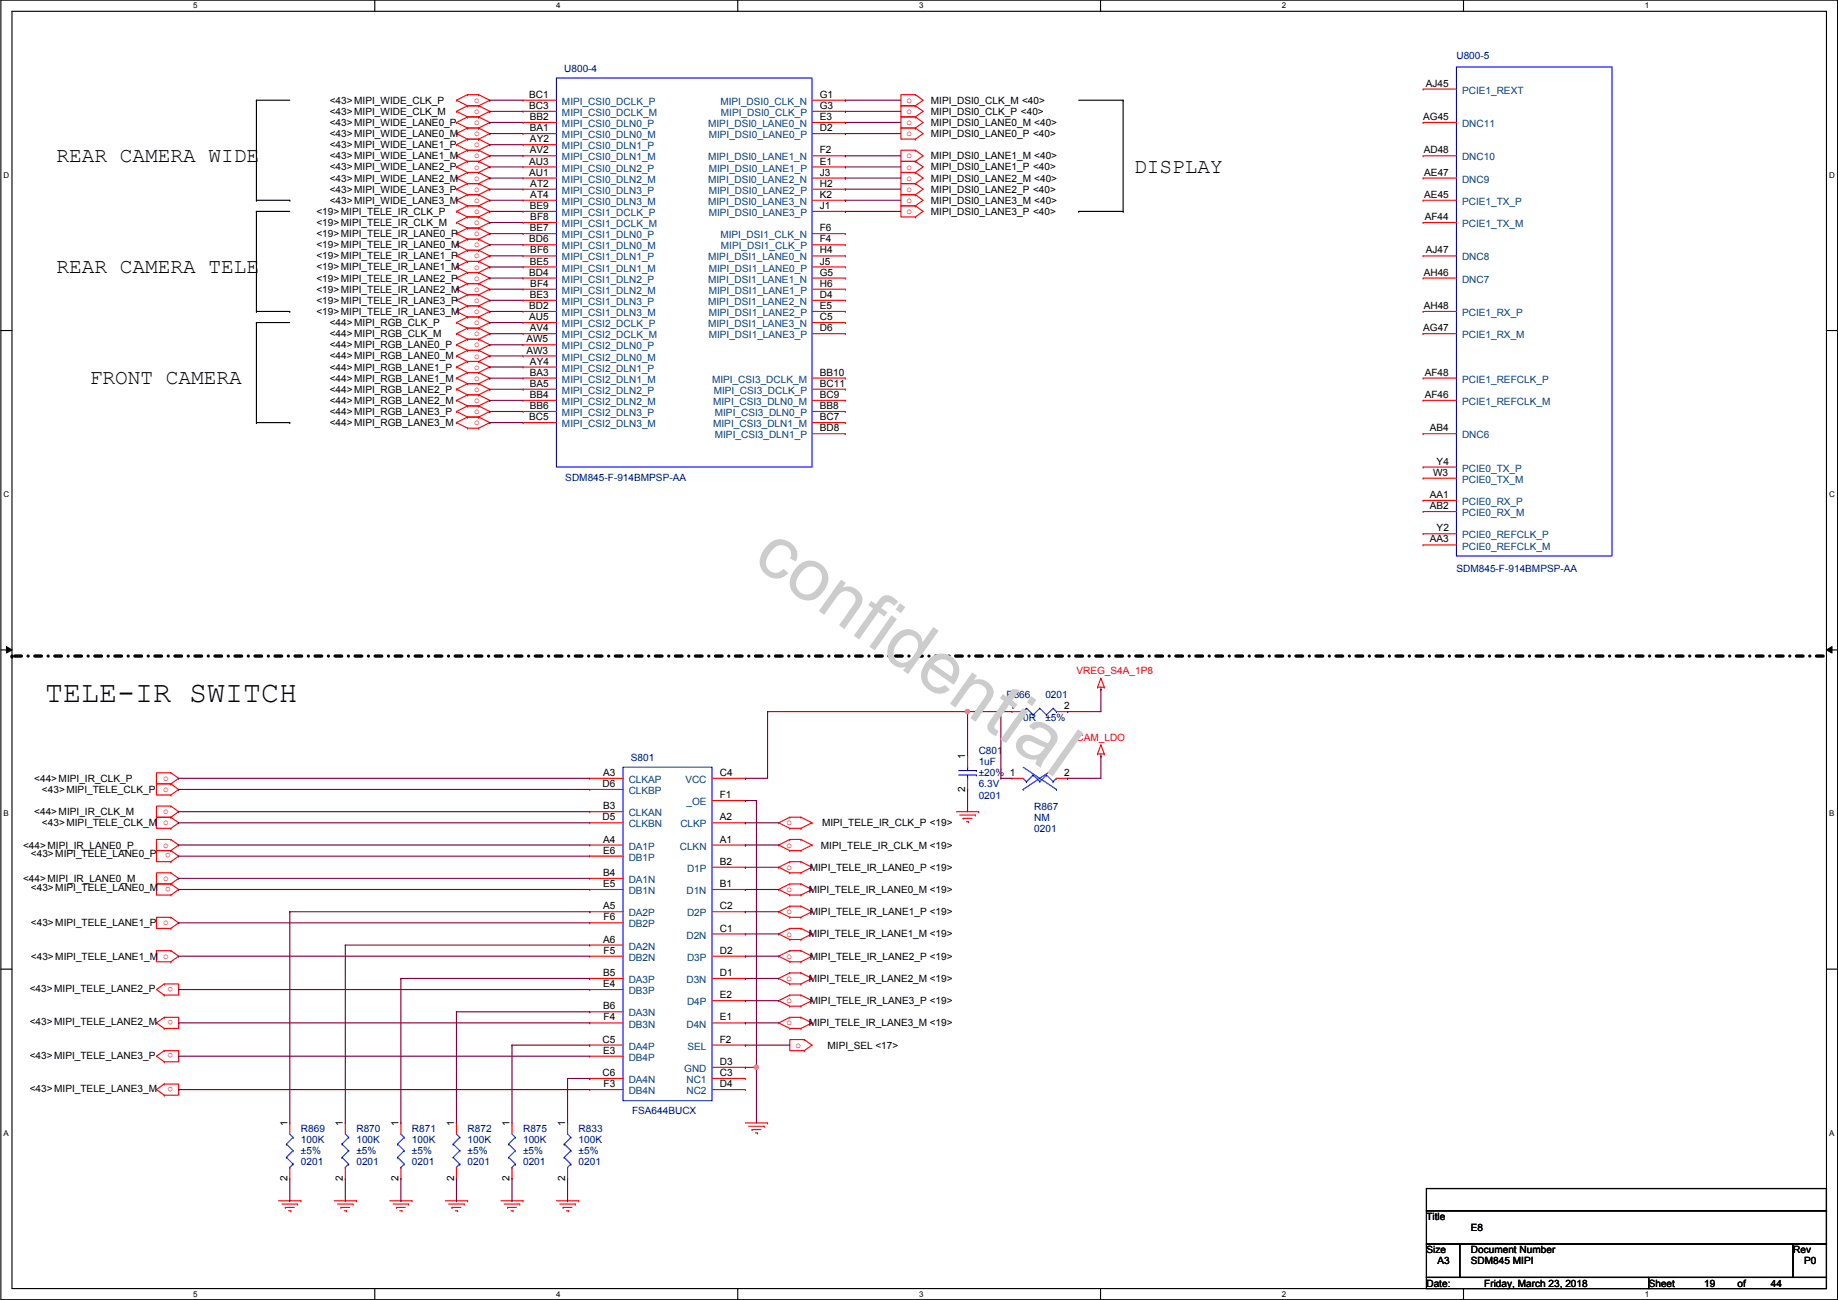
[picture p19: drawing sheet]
<svg xmlns="http://www.w3.org/2000/svg" width="420mm" height="297mm" viewBox="0 0 420 297" stroke-linecap="round" stroke-linejoin="round" font-family="sans-serif">
<defs><g id="words">
<text font-size="16.9" fill="#ccc" x="171.7" y="128.6" transform="rotate(35 171.7 128.6)">confidential</text>
<text font-size="6.9" x="10.4" y="160.5">TELE-IR SWITCH</text>
<g font-size="4.8">
<text x="12.9" y="36.9">REAR CAMERA WIDE</text>
<text x="259.3" y="39.5">DISPLAY</text>
<text x="12.9" y="62.3">REAR CAMERA TELE</text>
<text x="20.5" y="87.7">FRONT CAMERA</text>
</g>
<g font-size="2.3" fill="#000080">
<text x="129" y="16.3">U800-4</text>
<text x="332.9" y="13.5">U800-5</text>
<text x="129.2" y="109.8">SDM845-F-914BMPSP-AA</text>
<text x="332.9" y="130.6">SDM845-F-914BMPSP-AA</text>
<text x="230.1" y="159.6">R866</text>
<text x="239" y="159.6">0201</text>
<text x="233.9" y="164.7">0R</text>
<text x="239" y="164.7">±5%</text>
<text x="144.2" y="173.8">S801</text>
<text x="223.7" y="172.3">C801</text>
<text x="223.7" y="174.8">1uF</text>
<text x="223.7" y="179.9">6.3V</text>
<text x="223.7" y="177.4">±20% 1</text>
<text x="223.7" y="182.5">0201</text>
<text x="236.4" y="185">R867</text>
<text x="236.4" y="187.5">NM</text>
<text x="236.4" y="190.1">0201</text>
<text x="144.5" y="254.6">FSA644BUCX</text>
<text x="68.8" y="258.7">R869</text>
<text x="68.8" y="261.2">100K</text>
<text x="68.8" y="263.7">±5%</text>
<text x="81.5" y="258.7">R870</text>
<text x="81.5" y="261.2">100K</text>
<text x="81.5" y="263.7">±5%</text>
<text x="94.2" y="258.7">R871</text>
<text x="94.2" y="261.2">100K</text>
<text x="94.2" y="263.7">±5%</text>
<text x="106.9" y="258.7">R872</text>
<text x="106.9" y="261.2">100K</text>
<text x="106.9" y="263.7">±5%</text>
<text x="119.6" y="258.7">R875</text>
<text x="119.6" y="261.2">100K</text>
<text x="119.6" y="263.7">±5%</text>
<text x="132.3" y="258.7">R833</text>
<text x="132.3" y="261.2">100K</text>
<text x="132.3" y="263.7">±5%</text>
<text x="68.8" y="266.3">0201</text>
<text x="81.5" y="266.3">0201</text>
<text x="94.2" y="266.3">0201</text>
<text x="106.9" y="266.3">0201</text>
<text x="119.6" y="266.3">0201</text>
<text x="132.3" y="266.3">0201</text>
</g>
<g font-size="2.3">
<text x="75.4" y="23.7">&lt;43&gt;MIPI_WIDE_CLK_P</text>
<text x="121" y="22.4">BC1</text>
<text x="187.4" y="22.4">G1</text>
<text x="212.8" y="23.7">MIPI_DSI0_CLK_M &lt;40&gt;</text>
<text x="326" y="19.8">AJ45</text>
<text x="75.4" y="26.2">&lt;43&gt;MIPI_WIDE_CLK_M</text>
<text x="75.4" y="28.8">&lt;43&gt;MIPI_WIDE_LANE0_P</text>
<text x="121" y="24.9">BC3</text>
<text x="121.1" y="27.4">BB2</text>
<text x="121.1" y="30">BA1</text>
<text x="187.4" y="24.9">G3</text>
<text x="187.4" y="27.4">E3</text>
<text x="187.4" y="30">D2</text>
<text x="212.8" y="26.2">MIPI_DSI0_CLK_P &lt;40&gt;</text>
<text x="212.8" y="28.8">MIPI_DSI0_LANE0_M &lt;40&gt;</text>
<text x="325.3" y="27.4">AG45</text>
<text x="75.4" y="31.3">&lt;43&gt;MIPI_WIDE_LANE0_M</text>
<text x="75.4" y="33.9">&lt;43&gt;MIPI_WIDE_LANE1_P</text>
<text x="121.1" y="35.1">AV2</text>
<text x="121.1" y="32.5">AY2</text>
<text x="187.4" y="35.1">F2</text>
<text x="212.8" y="31.3">MIPI_DSI0_LANE0_P &lt;40&gt;</text>
<text x="325.4" y="35.1">AD48</text>
<text x="75.4" y="36.4">&lt;43&gt;MIPI_WIDE_LANE1_M</text>
<text x="75.4" y="38.9">&lt;43&gt;MIPI_WIDE_LANE2_P</text>
<text x="75.4" y="41.5">&lt;43&gt;MIPI_WIDE_LANE2_M</text>
<text x="121" y="37.6">AU3</text>
<text x="121" y="40.1">AU1</text>
<text x="187.4" y="37.6">E1</text>
<text x="187.4" y="40.1">J3</text>
<text x="212.8" y="36.4">MIPI_DSI0_LANE1_M &lt;40&gt;</text>
<text x="212.8" y="38.9">MIPI_DSI0_LANE1_P &lt;40&gt;</text>
<text x="212.8" y="41.5">MIPI_DSI0_LANE2_M &lt;40&gt;</text>
<text x="325.6" y="40.1">AE47</text>
<text x="75.4" y="44">&lt;43&gt;MIPI_WIDE_LANE3_P</text>
<text x="75.4" y="46.6">&lt;43&gt;MIPI_WIDE_LANE3_M</text>
<text x="121.1" y="47.8">BE9</text>
<text x="121.2" y="42.7">AT2</text>
<text x="121.2" y="45.2">AT4</text>
<text x="187.4" y="42.7">H2</text>
<text x="187.4" y="45.2">K2</text>
<text x="187.4" y="47.8">J1</text>
<text x="212.8" y="44">MIPI_DSI0_LANE2_P &lt;40&gt;</text>
<text x="212.8" y="46.6">MIPI_DSI0_LANE3_M &lt;40&gt;</text>
<text x="325.6" y="45.2">AE45</text>
<text x="72.3" y="49.1">&lt;19&gt;MIPI_TELE_IR_CLK_P</text>
<text x="72.3" y="51.6">&lt;19&gt;MIPI_TELE_IR_CLK_M</text>
<text x="121.1" y="52.8">BE7</text>
<text x="121.2" y="50.3">BF8</text>
<text x="187.4" y="52.8">F6</text>
<text x="212.8" y="49.1">MIPI_DSI0_LANE3_P &lt;40&gt;</text>
<text x="325.7" y="50.3">AF44</text>
<text x="72.3" y="54.2">&lt;19&gt;MIPI_TELE_IR_LANE0_P</text>
<text x="72.3" y="56.7">&lt;19&gt;MIPI_TELE_IR_LANE0_M</text>
<text x="72.3" y="59.3">&lt;19&gt;MIPI_TELE_IR_LANE1_P</text>
<text x="121" y="55.4">BD6</text>
<text x="121.2" y="57.9">BF6</text>
<text x="187.4" y="55.4">F4</text>
<text x="187.4" y="57.9">H4</text>
<text x="326" y="57.9">AJ47</text>
<text x="72.3" y="61.8">&lt;19&gt;MIPI_TELE_IR_LANE1_M</text>
<text x="72.3" y="64.3">&lt;19&gt;MIPI_TELE_IR_LANE2_P</text>
<text x="121" y="63">BD4</text>
<text x="121.1" y="60.5">BE5</text>
<text x="121.2" y="65.5">BF4</text>
<text x="187.4" y="60.5">J5</text>
<text x="187.4" y="63">G5</text>
<text x="187.4" y="65.5">H6</text>
<text x="325.4" y="63">AH46</text>
<text x="72.3" y="66.9">&lt;19&gt;MIPI_TELE_IR_LANE2_M</text>
<text x="72.3" y="69.4">&lt;19&gt;MIPI_TELE_IR_LANE3_P</text>
<text x="72.3" y="72">&lt;19&gt;MIPI_TELE_IR_LANE3_M</text>
<text x="121" y="70.6">BD2</text>
<text x="121.1" y="68.1">BE3</text>
<text x="187.4" y="68.1">D4</text>
<text x="187.4" y="70.6">E5</text>
<text x="325.4" y="70.6">AH48</text>
<text x="75.4" y="74.5">&lt;44&gt;MIPI_RGB_CLK_P</text>
<text x="75.4" y="77">&lt;44&gt;MIPI_RGB_CLK_M</text>
<text x="121" y="73.2">AU5</text>
<text x="121.1" y="75.7">AV4</text>
<text x="187.4" y="73.2">C5</text>
<text x="187.4" y="75.7">D6</text>
<text x="325.3" y="75.7">AG47</text>
<text x="75.4" y="79.6">&lt;44&gt;MIPI_RGB_LANE0_P</text>
<text x="75.4" y="82.1">&lt;44&gt;MIPI_RGB_LANE0_M</text>
<text x="120.3" y="78.2">AW5</text>
<text x="120.3" y="80.8">AW3</text>
<text x="121.1" y="83.3">AY4</text>
<text x="75.4" y="84.7">&lt;44&gt;MIPI_RGB_LANE1_P</text>
<text x="75.4" y="87.2">&lt;44&gt;MIPI_RGB_LANE1_M</text>
<text x="75.4" y="89.7">&lt;44&gt;MIPI_RGB_LANE2_P</text>
<text x="121.1" y="85.9">BA3</text>
<text x="121.1" y="88.4">BA5</text>
<text x="187.4" y="85.9">BB10</text>
<text x="187.4" y="88.4">BC11</text>
<text x="325.7" y="85.9">AF48</text>
<text x="75.4" y="92.3">&lt;44&gt;MIPI_RGB_LANE2_M</text>
<text x="75.4" y="94.8">&lt;44&gt;MIPI_RGB_LANE3_P</text>
<text x="121.1" y="90.9">BB4</text>
<text x="121.1" y="93.5">BB6</text>
<text x="187.4" y="90.9">BC9</text>
<text x="187.4" y="93.5">BB8</text>
<text x="325.7" y="90.9">AF46</text>
<text x="75.4" y="97.4">&lt;44&gt;MIPI_RGB_LANE3_M</text>
<text x="121" y="96">BC5</text>
<text x="187.4" y="96">BC7</text>
<text x="187.4" y="98.6">BD8</text>
<text x="326.8" y="98.6">AB4</text>
<text x="328.4" y="106.2">Y4</text>
<text x="326.8" y="113.8">AA1</text>
<text x="327.6" y="108.7">W3</text>
<text x="326.8" y="116.3">AB2</text>
<text x="326.8" y="124">AA3</text>
<text x="328.4" y="121.4">Y2</text>
<text x="230.8" y="162.1">1</text>
<text x="243.3" y="162.1">2</text>
<text x="220.6" y="173.5" transform="rotate(-90 220.6 173.5)">1</text>
<text x="7.8" y="178.6">&lt;44&gt;MIPI_IR_CLK_P</text>
<text x="137.7" y="179.8">D6</text>
<text x="137.9" y="177.3">A3</text>
<text x="164.5" y="177.3">C4</text>
<text x="243.3" y="177.3">2</text>
<text x="9.6" y="181.2">&lt;43&gt;MIPI_TELE_CLK_P</text>
<text x="137.9" y="184.9">B3</text>
<text x="164.5" y="182.4">F1</text>
<text x="220.6" y="180.9" transform="rotate(-90 220.6 180.9)">2</text>
<text x="7.8" y="186.3">&lt;44&gt;MIPI_IR_CLK_M</text>
<text x="9.6" y="188.8">&lt;43&gt;MIPI_TELE_CLK_M</text>
<text x="137.7" y="187.5">D5</text>
<text x="164.5" y="187.5">A2</text>
<text x="187.9" y="188.8">MIPI_TELE_IR_CLK_P &lt;19&gt;</text>
<text x="5.3" y="193.9">&lt;44&gt;MIPI_IR_LANE0_P</text>
<text x="7.1" y="195.9">&lt;43&gt;MIPI_TELE_LANE0_P</text>
<text x="137.9" y="192.5">A4</text>
<text x="137.9" y="195.1">E6</text>
<text x="164.5" y="192.5">A1</text>
<text x="164.5" y="197.6">B2</text>
<text x="187.7" y="193.9">MIPI_TELE_IR_CLK_M &lt;19&gt;</text>
<text x="5.3" y="201.5">&lt;44&gt;MIPI_IR_LANE0_M</text>
<text x="7.1" y="203.5">&lt;43&gt;MIPI_TELE_LANE0_M</text>
<text x="137.9" y="200.2">B4</text>
<text x="137.9" y="202.7">E5</text>
<text x="164.5" y="202.7">B1</text>
<text x="185.1" y="199">MIPI_TELE_IR_LANE0_P &lt;19&gt;</text>
<text x="137.9" y="207.8">A5</text>
<text x="164.5" y="207.8">C2</text>
<text x="184.9" y="204">MIPI_TELE_IR_LANE0_M &lt;19&gt;</text>
<text x="185.1" y="209.1">MIPI_TELE_IR_LANE1_P &lt;19&gt;</text>
<text x="7.1" y="211.7">&lt;43&gt;MIPI_TELE_LANE1_P</text>
<text x="137.9" y="215.4">A6</text>
<text x="138" y="210.3">F6</text>
<text x="164.5" y="212.9">C1</text>
<text x="184.9" y="214.2">MIPI_TELE_IR_LANE1_M &lt;19&gt;</text>
<text x="7.1" y="219.3">&lt;43&gt;MIPI_TELE_LANE1_M</text>
<text x="138" y="217.9">F5</text>
<text x="164.5" y="217.9">D2</text>
<text x="185.1" y="219.3">MIPI_TELE_IR_LANE2_P &lt;19&gt;</text>
<text x="6.8" y="226.7">&lt;43&gt;MIPI_TELE_LANE2_P</text>
<text x="137.9" y="223">B5</text>
<text x="137.9" y="225.6">E4</text>
<text x="164.5" y="223">D1</text>
<text x="184.9" y="224.4">MIPI_TELE_IR_LANE2_M &lt;19&gt;</text>
<text x="137.9" y="230.6">B6</text>
<text x="138" y="233.2">F4</text>
<text x="164.5" y="228.1">E2</text>
<text x="164.5" y="233.2">E1</text>
<text x="185.1" y="229.4">MIPI_TELE_IR_LANE3_P &lt;19&gt;</text>
<text x="6.8" y="234.3">&lt;43&gt;MIPI_TELE_LANE2_M</text>
<text x="137.7" y="238.3">C5</text>
<text x="164.5" y="238.3">F2</text>
<text x="184.9" y="234.5">MIPI_TELE_IR_LANE3_M &lt;19&gt;</text>
<text x="189.2" y="239.6">MIPI_SEL &lt;17&gt;</text>
<text x="6.8" y="241.9">&lt;43&gt;MIPI_TELE_LANE3_P</text>
<text x="137.7" y="245.9">C6</text>
<text x="137.9" y="240.8">E3</text>
<text x="164.5" y="245.9">C3</text>
<text x="164.5" y="243.3">D3</text>
<text x="6.8" y="249.5">&lt;43&gt;MIPI_TELE_LANE3_M</text>
<text x="138" y="248.4">F3</text>
<text x="164.5" y="248.4">D4</text>
<text x="65.7" y="257.3" transform="rotate(-90 65.7 257.3)">1</text>
<text x="78.4" y="257.3" transform="rotate(-90 78.4 257.3)">1</text>
<text x="91.1" y="257.3" transform="rotate(-90 91.1 257.3)">1</text>
<text x="103.8" y="257.3" transform="rotate(-90 103.8 257.3)">1</text>
<text x="116.5" y="257.3" transform="rotate(-90 116.5 257.3)">1</text>
<text x="129.2" y="257.3" transform="rotate(-90 129.2 257.3)">1</text>
<text x="65.7" y="269.8" transform="rotate(-90 65.7 269.8)">2</text>
<text x="78.4" y="269.8" transform="rotate(-90 78.4 269.8)">2</text>
<text x="91.1" y="269.8" transform="rotate(-90 91.1 269.8)">2</text>
<text x="103.8" y="269.8" transform="rotate(-90 103.8 269.8)">2</text>
<text x="116.5" y="269.8" transform="rotate(-90 116.5 269.8)">2</text>
<text x="129.2" y="269.8" transform="rotate(-90 129.2 269.8)">2</text>
<text x="326.1" y="278.7">Title</text>
<text x="336.2" y="281.3">E8</text>
<text x="326.1" y="286.3">Size</text>
<text x="336.2" y="286.3">Document Number</text>
<text x="409.9" y="286.3">Rev</text>
<text x="326.1" y="294">Date:</text>
<text x="328.6" y="288.9">A3</text>
<text x="336.2" y="288.9">SDM845 MIPI</text>
<text x="339.3" y="294">Friday, March 23, 2018</text>
<text x="376.9" y="294">Sheet</text>
<text x="389.6" y="294">19</text>
<text x="397.2" y="294">of</text>
<text x="404.8" y="294">44</text>
<text x="412.4" y="288.9">P0</text>
</g>
<g font-size="2.3" fill="#f00">
<text x="108.4" y="23.5">o</text>
<text x="207.2" y="23.5">o</text>
<text x="108.4" y="26">o</text>
<text x="108.4" y="28.6">o</text>
<text x="207.2" y="26">o</text>
<text x="207.2" y="28.6">o</text>
<text x="108.4" y="31.1">o</text>
<text x="108.4" y="33.7">o</text>
<text x="207.2" y="31.1">o</text>
<text x="108.4" y="36.2">o</text>
<text x="108.4" y="38.7">o</text>
<text x="108.4" y="41.3">o</text>
<text x="207.2" y="36.2">o</text>
<text x="207.2" y="38.7">o</text>
<text x="207.2" y="41.3">o</text>
<text x="108.4" y="43.8">o</text>
<text x="108.4" y="46.4">o</text>
<text x="207.2" y="43.8">o</text>
<text x="207.2" y="46.4">o</text>
<text x="108.4" y="48.9">o</text>
<text x="108.4" y="51.4">o</text>
<text x="108.4" y="54">o</text>
<text x="207.2" y="48.9">o</text>
<text x="108.4" y="56.5">o</text>
<text x="108.4" y="59.1">o</text>
<text x="108.4" y="61.6">o</text>
<text x="108.4" y="64.1">o</text>
<text x="108.4" y="66.7">o</text>
<text x="108.4" y="69.2">o</text>
<text x="108.4" y="71.8">o</text>
<text x="108.4" y="74.3">o</text>
<text x="108.4" y="76.8">o</text>
<text x="108.4" y="79.4">o</text>
<text x="108.4" y="81.9">o</text>
<text x="108.4" y="84.5">o</text>
<text x="108.4" y="87">o</text>
<text x="108.4" y="89.5">o</text>
<text x="108.4" y="92.1">o</text>
<text x="108.4" y="94.6">o</text>
<text x="108.4" y="97.2">o</text>
<text x="246.1" y="154">VREG_S4A_1P8</text>
<text x="246.1" y="169.2">CAM_LDO</text>
<text x="37.3" y="178.4">o</text>
<text x="37.3" y="181">o</text>
<text x="37.3" y="186.1">o</text>
<text x="37.3" y="188.6">o</text>
<text x="179.8" y="188.6">o</text>
<text x="37.3" y="193.7">o</text>
<text x="39.1" y="195" transform="rotate(180 39.1 195)">o</text>
<text x="179.8" y="193.7">o</text>
<text x="37.3" y="201.3">o</text>
<text x="39.1" y="202.6" transform="rotate(180 39.1 202.6)">o</text>
<text x="179.8" y="198.8">o</text>
<text x="179.8" y="203.8">o</text>
<text x="179.8" y="208.9">o</text>
<text x="37.3" y="211.5">o</text>
<text x="179.8" y="214">o</text>
<text x="37.3" y="219.1">o</text>
<text x="179.8" y="219.1">o</text>
<text x="39.6" y="225.5" transform="rotate(180 39.6 225.5)">o</text>
<text x="179.8" y="224.2">o</text>
<text x="39.6" y="233.1" transform="rotate(180 39.6 233.1)">o</text>
<text x="179.8" y="229.2">o</text>
<text x="179.8" y="234.3">o</text>
<text x="181.8" y="239.4">o</text>
<text x="39.6" y="240.7" transform="rotate(180 39.6 240.7)">o</text>
<text x="39.6" y="248.3" transform="rotate(180 39.6 248.3)">o</text>
</g>
<g font-size="2.3" fill="#004080">
<text x="128.5" y="24">MIPI_CSI0_DCLK_P</text>
<text x="164.7" y="24">MIPI_DSI0_CLK_N</text>
<text x="334.2" y="21.4">PCIE1_REXT</text>
<text x="128.5" y="26.5">MIPI_CSI0_DCLK_M</text>
<text x="128.5" y="29">MIPI_CSI0_DLN0_P</text>
<text x="161.9" y="29">MIPI_DSI0_LANE0_N</text>
<text x="164.8" y="26.5">MIPI_DSI0_CLK_P</text>
<text x="334.2" y="29">DNC11</text>
<text x="128.5" y="31.6">MIPI_CSI0_DLN0_M</text>
<text x="128.5" y="34.1">MIPI_CSI0_DLN1_P</text>
<text x="162" y="31.6">MIPI_DSI0_LANE0_P</text>
<text x="128.5" y="36.7">MIPI_CSI0_DLN1_M</text>
<text x="128.5" y="39.2">MIPI_CSI0_DLN2_P</text>
<text x="128.5" y="41.7">MIPI_CSI0_DLN2_M</text>
<text x="161.9" y="36.7">MIPI_DSI0_LANE1_N</text>
<text x="161.9" y="41.7">MIPI_DSI0_LANE2_N</text>
<text x="162" y="39.2">MIPI_DSI0_LANE1_P</text>
<text x="334.2" y="41.7">DNC9</text>
<text x="334.2" y="36.7">DNC10</text>
<text x="128.5" y="44.3">MIPI_CSI0_DLN3_P</text>
<text x="128.5" y="46.8">MIPI_CSI0_DLN3_M</text>
<text x="161.9" y="46.8">MIPI_DSI0_LANE3_N</text>
<text x="162" y="44.3">MIPI_DSI0_LANE2_P</text>
<text x="334.2" y="46.8">PCIE1_TX_P</text>
<text x="128.5" y="49.4">MIPI_CSI1_DCLK_P</text>
<text x="128.5" y="51.9">MIPI_CSI1_DCLK_M</text>
<text x="162" y="49.4">MIPI_DSI0_LANE3_P</text>
<text x="334.2" y="51.9">PCIE1_TX_M</text>
<text x="128.5" y="54.4">MIPI_CSI1_DLN0_P</text>
<text x="128.5" y="57">MIPI_CSI1_DLN0_M</text>
<text x="128.5" y="59.5">MIPI_CSI1_DLN1_P</text>
<text x="161.9" y="59.5">MIPI_DSI1_LANE0_N</text>
<text x="164.7" y="54.4">MIPI_DSI1_CLK_N</text>
<text x="164.8" y="57">MIPI_DSI1_CLK_P</text>
<text x="334.2" y="59.5">DNC8</text>
<text x="128.5" y="62.1">MIPI_CSI1_DLN1_M</text>
<text x="128.5" y="64.6">MIPI_CSI1_DLN2_P</text>
<text x="161.9" y="64.6">MIPI_DSI1_LANE1_N</text>
<text x="162" y="62.1">MIPI_DSI1_LANE0_P</text>
<text x="334.2" y="64.6">DNC7</text>
<text x="128.5" y="67.1">MIPI_CSI1_DLN2_M</text>
<text x="128.5" y="69.7">MIPI_CSI1_DLN3_P</text>
<text x="161.9" y="69.7">MIPI_DSI1_LANE2_N</text>
<text x="162" y="67.1">MIPI_DSI1_LANE1_P</text>
<text x="128.5" y="72.2">MIPI_CSI1_DLN3_M</text>
<text x="128.5" y="74.8">MIPI_CSI2_DCLK_P</text>
<text x="128.5" y="77.3">MIPI_CSI2_DCLK_M</text>
<text x="161.9" y="74.8">MIPI_DSI1_LANE3_N</text>
<text x="162" y="72.2">MIPI_DSI1_LANE2_P</text>
<text x="162" y="77.3">MIPI_DSI1_LANE3_P</text>
<text x="334.2" y="77.3">PCIE1_RX_M</text>
<text x="334.2" y="72.2">PCIE1_RX_P</text>
<text x="128.5" y="79.8">MIPI_CSI2_DLN0_P</text>
<text x="128.5" y="82.4">MIPI_CSI2_DLN0_M</text>
<text x="128.5" y="84.9">MIPI_CSI2_DLN1_P</text>
<text x="128.5" y="87.5">MIPI_CSI2_DLN1_M</text>
<text x="162.8" y="87.5">MIPI_CSI3_DCLK_M</text>
<text x="334.2" y="87.5">PCIE1_REFCLK_P</text>
<text x="128.5" y="90">MIPI_CSI2_DLN2_P</text>
<text x="128.5" y="92.5">MIPI_CSI2_DLN2_M</text>
<text x="128.5" y="95.1">MIPI_CSI2_DLN3_P</text>
<text x="163" y="92.5">MIPI_CSI3_DLN0_M</text>
<text x="163.1" y="90">MIPI_CSI3_DCLK_P</text>
<text x="163.4" y="95.1">MIPI_CSI3_DLN0_P</text>
<text x="334.2" y="92.5">PCIE1_REFCLK_M</text>
<text x="128.5" y="97.6">MIPI_CSI2_DLN3_M</text>
<text x="163" y="97.6">MIPI_CSI3_DLN1_M</text>
<text x="163.4" y="100.2">MIPI_CSI3_DLN1_P</text>
<text x="334.2" y="100.2">DNC6</text>
<text x="334.2" y="107.8">PCIE0_TX_P</text>
<text x="334.2" y="110.3">PCIE0_TX_M</text>
<text x="334.2" y="117.9">PCIE0_RX_M</text>
<text x="334.2" y="115.4">PCIE0_RX_P</text>
<text x="334.2" y="125.6">PCIE0_REFCLK_M</text>
<text x="334.2" y="123">PCIE0_REFCLK_P</text>
<text x="143.7" y="178.9">CLKAP</text>
<text x="156.7" y="178.9">VCC</text>
<text x="143.7" y="181.4">CLKBP</text>
<text x="156.9" y="184">_OE</text>
<text x="143.7" y="186.5">CLKAN</text>
<text x="143.7" y="189.1">CLKBN</text>
<text x="155.5" y="189.1">CLKP</text>
<text x="143.7" y="194.1">DA1P</text>
<text x="143.7" y="196.7">DB1P</text>
<text x="155.4" y="194.1">CLKN</text>
<text x="143.7" y="201.8">DA1N</text>
<text x="157" y="199.2">D1P</text>
<text x="143.7" y="204.3">DB1N</text>
<text x="143.7" y="209.4">DA2P</text>
<text x="156.9" y="204.3">D1N</text>
<text x="157" y="209.4">D2P</text>
<text x="143.7" y="211.9">DB2P</text>
<text x="156.9" y="214.5">D2N</text>
<text x="143.7" y="217">DA2N</text>
<text x="143.7" y="219.5">DB2N</text>
<text x="157" y="219.5">D3P</text>
<text x="143.7" y="224.6">DA3P</text>
<text x="143.7" y="227.2">DB3P</text>
<text x="156.9" y="224.6">D3N</text>
<text x="143.7" y="232.2">DA3N</text>
<text x="157" y="229.7">D4P</text>
<text x="143.7" y="234.8">DB3N</text>
<text x="143.7" y="239.9">DA4P</text>
<text x="156.9" y="234.8">D4N</text>
<text x="157.2" y="239.9">SEL</text>
<text x="143.7" y="242.4">DB4P</text>
<text x="156.4" y="244.9">GND</text>
<text x="143.7" y="247.5">DA4N</text>
<text x="143.7" y="250">DB4N</text>
<text x="156.9" y="247.5">NC1</text>
<text x="156.9" y="250">NC2</text>
</g>
<g font-size="1.8">
<text x="44.2" y="1.9">5</text>
<text x="127.1" y="1.9">4</text>
<text x="210.1" y="1.9">3</text>
<text x="293" y="1.9">2</text>
<text x="376" y="1.9">1</text>
<text x=".8" y="40.6">D</text>
<text x="418.2" y="40.6">D</text>
<text x=".8" y="113.6">C</text>
<text x="418.2" y="113.6">C</text>
<text x=".8" y="186.6">B</text>
<text x="418.2" y="186.6">B</text>
<text x=".8" y="259.5">A</text>
<text x="418.2" y="259.5">A</text>
<text x="44.2" y="296.3">5</text>
<text x="127.1" y="296.3">4</text>
<text x="210.1" y="296.3">3</text>
<text x="293" y="296.3">2</text>
<text x="376" y="296.3">1</text>
</g>
</g></defs>
<path d="M.2 0h419.9v297h-419.9zM2.7 2.6h414.8v291.8h-414.8z" fill="none" stroke="#000" stroke-width=".25"/>
<g fill="#fff">
<path d="M44.2 .3h1v2h-1z"/>
<path d="M44.2 294.7h1v2h-1z"/>
</g>
<path d="M85.7 0v2.6M85.7 294.4v2.6" fill="none" stroke="#000" stroke-width=".25"/>
<g fill="#fff">
<path d="M127.1 .3h1v2h-1z"/>
<path d="M127.1 294.7h1v2h-1z"/>
</g>
<path d="M168.6 0v2.6M168.6 294.4v2.6" fill="none" stroke="#000" stroke-width=".25"/>
<g fill="#fff">
<path d="M210.1 .3h1v2h-1z"/>
<path d="M210.1 294.7h1v2h-1z"/>
</g>
<path d="M251.6 0v2.6M251.6 294.4v2.6" fill="none" stroke="#000" stroke-width=".25"/>
<g fill="#fff">
<path d="M293 .3h1v2h-1z"/>
<path d="M293 294.7h1v2h-1z"/>
</g>
<path d="M334.5 0v2.6M334.5 294.4v2.6" fill="none" stroke="#000" stroke-width=".25"/>
<g fill="#fff">
<path d="M376 .3h1v2h-1z"/>
<path d="M376 294.7h1v2h-1z"/>
<path d="M.8 39h1.3v2h-1.3z"/>
<path d="M418.2 39h1.2v2h-1.2z"/>
<path d="M.8 112h1.3v2h-1.3z"/>
<path d="M418.2 112h1.2v2h-1.2z"/>
</g>
<path d="M.2 75.5h2.5M417.5 75.5h2.6" fill="none" stroke="#000" stroke-width=".25"/>
<g fill="#fff">
<path d="M.8 185h1.2v1.9h-1.2z"/>
<path d="M418.2 185h1.1v1.9h-1.1z"/>
</g>
<path d="M.2 148.5h2.5M417.5 148.5h2.6" fill="none" stroke="#000" stroke-width=".25"/>
<path d="M1.5 147.7l1.2 .8-1.2 .7zM417.5 148.5l1.3-.8v1.5z" fill="#000"/>
<path d="M1.5 147.7l1.2 .8-1.2 .7zM417.5 148.5l1.3-.8v1.5z" fill="none" stroke="#000" stroke-width=".23"/>
<g fill="#fff">
<path d="M.8 257.9h1.2v2h-1.2z"/>
<path d="M418.2 257.9h1.1v2h-1.1z"/>
</g>
<g fill="none" stroke="#000" stroke-width=".25">
<path d="M58.6 22.9h.1M58.6 22.9h7.6M58.6 22.9v22.9M246.6 22.9h10.1M256.7 22.9h.1M256.7 22.9v25.4M58.6 45.8h.1M58.6 48.3h.1M58.6 48.3v22.9M58.6 45.8h7.6M58.6 48.3h7.6M66.2 45.8h.1"/>
<path d="M246.6 48.3h.1M246.6 48.3h10.1M256.7 48.3h.1M58.6 71.2h.1M58.6 73.7h.1M58.6 73.7v22.9M58.6 71.2h7.6M58.6 73.7h7.6M66.2 71.2h.1M58.6 96.6h.1M58.6 96.6h7.6M66.2 96.6h.1"/>
<path d="M.2 221.4h2.5M417.5 221.4h2.6M326.1 271.6h91.4v5h-91.4zM326.1 276.6h91.4v7.7h-91.4zM326.1 284.3h7.6v7.6h-7.6zM326.1 291.9h50.8v2.5h-50.8zM333.7 284.3h76.2v7.6h-76.2zM376.9 291.9h40.6v2.5h-40.6zM409.9 284.3h7.6v7.6h-7.6z"/>
</g>
<path d="M416.8 149.9h-414.1" fill="none" stroke="#000" stroke-width=".76" stroke-dasharray="1.5 1.5 0 1.5"/>
<circle cx="2.7" cy="149.9" r=".38" fill="#000" stroke-dasharray="1.5 1.5 0 1.5"/>
<g fill="none" stroke="#f00" stroke-width=".25">
<path d="M104.3 22.9h.1M104.3 25.4h.1M104.3 28h.1M104.3 30.5h.1M104.3 33.1h.1M104.3 35.6h.1M104.3 38.1h.1M104.3 22.9l2.6 1.3M104.3 25.4l2.6 1.3M104.3 28l2.6 1.3M104.3 30.5l2.6 1.3M104.3 33.1l2.6 1.2"/>
<path d="M104.3 35.6l2.6 1.3M104.3 38.1l2.6 1.3M106.9 21.6h.1M106.9 24.2h.1M106.9 26.7h.1M106.9 29.3h.1M106.9 31.8h.1M106.9 34.3h.1M106.9 36.9h.1M106.9 39.4h.1M106.9 21.6h2.5M106.9 21.6l-2.6 1.3"/>
<path d="M106.9 24.2h2.5M106.9 24.2l-2.6 1.2M106.9 26.7h2.5M106.9 26.7l-2.6 1.3M106.9 29.3h2.5M106.9 29.3l-2.6 1.2M106.9 31.8h2.5M106.9 31.8l-2.6 1.3M106.9 34.3h2.5M106.9 34.3l-2.6 1.3M106.9 36.9h2.5M106.9 36.9l-2.6 1.2"/>
<path d="M106.9 39.4h2.5M106.9 39.4l-2.6 1.3M109.4 21.6h.1M109.4 24.2h.1M109.4 26.7h.1M109.4 29.3h.1M109.4 31.8h.1M109.4 34.3h.1M109.4 36.9h.1M109.4 39.4h.1M109.4 21.6l2.6 1.3M109.4 24.2l2.6 1.2"/>
<path d="M109.4 26.7l2.6 1.3M109.4 29.3l2.6 1.2M109.4 31.8l2.6 1.3M109.4 34.3l2.6 1.3M109.4 36.9l2.6 1.2M109.4 39.4l2.6 1.3M112 22.9h.1M112 25.4h.1M112 28h.1M112 30.5h.1M112 33.1h.1M112 35.6h.1"/>
<path d="M112 38.1h.1M112 22.9l-2.6 1.3M112 25.4l-2.6 1.3M112 28l-2.6 1.3M112 30.5l-2.6 1.3M112 33.1l-2.6 1.2M112 35.6l-2.6 1.3M112 38.1l-2.6 1.3M119.6 22.9h.1M119.6 25.4h.1M119.6 28h.1M119.6 30.5h.1"/>
<path d="M119.6 33.1h.1M119.6 35.6h.1M119.6 38.1h.1M119.6 22.9h7.6M119.6 25.4h7.6M119.6 28h7.6M119.6 30.5h7.6M119.6 33.1h7.6M119.6 35.6h7.6M119.6 38.1h7.6M185.6 22.9h7.6M185.6 25.4h7.6"/>
<path d="M185.6 28h7.6M185.6 30.5h7.6M185.6 35.6h7.6M185.6 38.1h7.6M193.2 22.9h.1M193.2 25.4h.1M193.2 28h.1M193.2 30.5h.1M193.2 35.6h.1M193.2 38.1h.1M209.2 21.6h.1M209.2 24.2h.1"/>
<path d="M209.2 21.6h-3.3v2.6h3.3M209.2 26.7h.1M209.2 24.2h-3.3v2.5h3.3M209.2 29.3h.1M209.2 26.7h-3.3v2.6h3.3M209.2 31.8h.1M209.2 29.3h-3.3v2.5h3.3M209.2 34.3h.1M209.2 36.9h.1M209.2 34.3h-3.3v2.6h3.3M209.2 39.4h.1M209.2 36.9h-3.3v2.5h3.3"/>
<path d="M209.2 39.4h-3.3v2.6h3.3M209.2 21.6l1.8 1.3-1.8 1.3M209.2 24.2l1.8 1.2-1.8 1.3M209.2 26.7l1.8 1.3-1.8 1.3M209.2 29.3l1.8 1.2-1.8 1.3M209.2 34.3l1.8 1.3-1.8 1.3M209.2 36.9l1.8 1.2-1.8 1.3M209.2 39.4l1.8 1.3-1.8 1.3M325.3 35.6h.1M325.3 28h.1M325.3 20.4h.1M325.3 28h7.6"/>
<path d="M325.3 35.6h7.6M325.3 20.4h7.6M104.3 40.7h.1M104.3 43.2h.1M104.3 45.8h.1M104.3 48.3h.1M104.3 50.8h.1M104.3 53.4h.1M104.3 55.9h.1M104.3 58.5h.1M104.3 40.7l2.6 1.3M104.3 43.2l2.6 1.3"/>
<path d="M104.3 45.8l2.6 1.2M104.3 48.3l2.6 1.3M104.3 50.8l2.6 1.3M104.3 53.4l2.6 1.3M104.3 55.9l2.6 1.3M104.3 58.5l2.6 1.2M106.9 42h.1M106.9 44.5h.1M106.9 47h.1M106.9 49.6h.1M106.9 52.1h.1M106.9 54.7h.1"/>
<path d="M106.9 57.2h.1M106.9 59.7h.1M106.9 42h2.5M106.9 42l-2.6 1.2M106.9 44.5h2.5M106.9 44.5l-2.6 1.3M106.9 47h2.5M106.9 47l-2.6 1.3M106.9 49.6h2.5M106.9 49.6l-2.6 1.2M106.9 52.1h2.5M106.9 52.1l-2.6 1.3"/>
<path d="M106.9 54.7h2.5M106.9 54.7l-2.6 1.2M106.9 57.2h2.5M106.9 57.2l-2.6 1.3M106.9 59.7h2.5M106.9 59.7l-2.6 1.3M109.4 42h.1M109.4 44.5h.1M109.4 47h.1M109.4 49.6h.1M109.4 52.1h.1M109.4 54.7h.1"/>
<path d="M109.4 57.2h.1M109.4 59.7h.1M109.4 42l2.6 1.2M109.4 44.5l2.6 1.3M109.4 47l2.6 1.3M109.4 49.6l2.6 1.2M109.4 52.1l2.6 1.3M109.4 54.7l2.6 1.2M109.4 57.2l2.6 1.3M109.4 59.7l2.6 1.3M112 40.7h.1M112 43.2h.1"/>
<path d="M112 45.8h.1M112 48.3h.1M112 50.8h.1M112 53.4h.1M112 55.9h.1M112 58.5h.1M112 40.7l-2.6 1.3M112 43.2l-2.6 1.3M112 45.8l-2.6 1.2M112 48.3l-2.6 1.3M112 50.8l-2.6 1.3M112 53.4l-2.6 1.3"/>
<path d="M112 55.9l-2.6 1.3M112 58.5l-2.6 1.2M119.6 40.7h.1M119.6 43.2h.1M119.6 45.8h.1M119.6 48.3h.1M119.6 50.8h.1M119.6 53.4h.1M119.6 55.9h.1M119.6 58.5h.1M119.6 40.7h7.6M119.6 43.2h7.6"/>
<path d="M119.6 45.8h7.6M119.6 48.3h7.6M119.6 50.8h7.6M119.6 53.4h7.6M119.6 55.9h7.6M119.6 58.5h7.6M185.6 40.7h7.6M185.6 43.2h7.6M185.6 45.8h7.6M185.6 48.3h7.6M185.6 53.4h7.6M185.6 55.9h7.6"/>
<path d="M185.6 58.5h7.6M193.2 40.7h.1M193.2 43.2h.1M193.2 45.8h.1M193.2 48.3h.1M193.2 53.4h.1M193.2 55.9h.1M193.2 58.5h.1M209.2 42h.1M209.2 44.5h.1M209.2 42h-3.3v2.5h3.3M209.2 47h.1"/>
<path d="M209.2 44.5h-3.3v2.5h3.3M209.2 49.6h.1M209.2 47h-3.3v2.6h3.3M209.2 42l1.8 1.2-1.8 1.3M209.2 44.5l1.8 1.3-1.8 1.2M209.2 47l1.8 1.3-1.8 1.3M325.3 58.5h.1M325.3 50.8h.1M325.3 45.8h.1M325.3 40.7h.1M325.3 40.7h7.6M325.3 45.8h7.6"/>
<path d="M325.3 50.8h7.6M325.3 58.5h7.6M104.3 73.7h.1M104.3 76.2h.1M104.3 78.8h.1M104.3 61h.1M104.3 63.5h.1M104.3 66.1h.1M104.3 68.6h.1M104.3 71.2h.1M104.3 73.7l2.6 1.3M104.3 76.2l2.6 1.3"/>
<path d="M104.3 78.8l2.6 1.3M104.3 61l2.6 1.3M104.3 63.5l2.6 1.3M104.3 66.1l2.6 1.3M104.3 68.6l2.6 1.3M104.3 71.2l2.6 1.2M106.9 72.4h.1M106.9 75h.1M106.9 77.5h.1M106.9 62.3h.1M106.9 64.8h.1M106.9 67.4h.1"/>
<path d="M106.9 69.9h.1M106.9 72.4h2.5M106.9 72.4l-2.6 1.3M106.9 75h2.5M106.9 75l-2.6 1.2M106.9 77.5h2.5M106.9 77.5l-2.6 1.3M106.9 62.3h2.5M106.9 62.3l-2.6 1.2M106.9 64.8h2.5M106.9 64.8l-2.6 1.3M106.9 67.4h2.5"/>
<path d="M106.9 67.4l-2.6 1.2M106.9 69.9h2.5M106.9 69.9l-2.6 1.3M109.4 72.4h.1M109.4 75h.1M109.4 77.5h.1M109.4 62.3h.1M109.4 64.8h.1M109.4 67.4h.1M109.4 69.9h.1M109.4 72.4l2.6 1.3M109.4 75l2.6 1.2"/>
<path d="M109.4 77.5l2.6 1.3M109.4 62.3l2.6 1.2M109.4 64.8l2.6 1.3M109.4 67.4l2.6 1.2M109.4 69.9l2.6 1.3M112 73.7h.1M112 76.2h.1M112 78.8h.1M112 61h.1M112 63.5h.1M112 66.1h.1M112 68.6h.1"/>
<path d="M112 71.2h.1M112 73.7l-2.6 1.3M112 76.2l-2.6 1.3M112 78.8l-2.6 1.3M112 61l-2.6 1.3M112 63.5l-2.6 1.3M112 66.1l-2.6 1.3M112 68.6l-2.6 1.3M112 71.2l-2.6 1.2M119.6 61h.1M119.6 63.5h.1M119.6 66.1h.1"/>
<path d="M119.6 68.6h.1M119.6 71.2h.1M119.6 73.7h.1M119.6 76.2h.1M119.6 78.8h.1M119.6 61h7.6M119.6 63.5h7.6M119.6 66.1h7.6M119.6 68.6h7.6M119.6 71.2h7.6M119.6 73.7h7.6M119.6 76.2h7.6"/>
<path d="M119.6 78.8h7.6M185.6 61h7.6M185.6 63.5h7.6M185.6 66.1h7.6M185.6 68.6h7.6M185.6 71.2h7.6M185.6 73.7h7.6M185.6 76.2h7.6M193.2 61h.1M193.2 63.5h.1M193.2 66.1h.1M193.2 68.6h.1"/>
<path d="M193.2 71.2h.1M193.2 73.7h.1M193.2 76.2h.1M325.3 76.2h.1M325.3 71.2h.1M325.3 63.5h.1M325.3 63.5h7.6M325.3 71.2h7.6M325.3 76.2h7.6M104.3 81.3h.1M104.3 83.9h.1M104.3 86.4h.1"/>
<path d="M104.3 88.9h.1M104.3 91.5h.1M104.3 94h.1M104.3 96.6h.1M104.3 81.3l2.6 1.3M104.3 83.9l2.6 1.2M104.3 86.4l2.6 1.3M104.3 88.9l2.6 1.3M104.3 91.5l2.6 1.3M104.3 94l2.6 1.3M104.3 96.6l2.6 1.2M106.9 80.1h.1"/>
<path d="M106.9 82.6h.1M106.9 85.1h.1M106.9 87.7h.1M106.9 90.2h.1M106.9 92.8h.1M106.9 95.3h.1M106.9 97.8h.1M106.9 80.1h2.5M106.9 80.1l-2.6 1.2M106.9 82.6h2.5M106.9 82.6l-2.6 1.3M106.9 85.1h2.5"/>
<path d="M106.9 85.1l-2.6 1.3M106.9 87.7h2.5M106.9 87.7l-2.6 1.2M106.9 90.2h2.5M106.9 90.2l-2.6 1.3M106.9 92.8h2.5M106.9 92.8l-2.6 1.2M106.9 95.3h2.5M106.9 95.3l-2.6 1.3M106.9 97.8h2.5M109.4 80.1h.1M109.4 82.6h.1"/>
<path d="M109.4 85.1h.1M109.4 87.7h.1M109.4 90.2h.1M109.4 92.8h.1M109.4 95.3h.1M109.4 97.8h.1M109.4 80.1l2.6 1.2M109.4 82.6l2.6 1.3M109.4 85.1l2.6 1.3M109.4 87.7l2.6 1.2M109.4 90.2l2.6 1.3M109.4 92.8l2.6 1.2"/>
<path d="M109.4 95.3l2.6 1.3M112 81.3h.1M112 83.9h.1M112 86.4h.1M112 88.9h.1M112 91.5h.1M112 94h.1M112 96.6h.1M112 81.3l-2.6 1.3M112 83.9l-2.6 1.2M112 86.4l-2.6 1.3M112 88.9l-2.6 1.3"/>
<path d="M112 91.5l-2.6 1.3M112 94l-2.6 1.3M112 96.6l-2.6 1.2M119.6 81.3h.1M119.6 83.9h.1M119.6 86.4h.1M119.6 88.9h.1M119.6 91.5h.1M119.6 94h.1M119.6 96.6h.1M119.6 81.3h7.6M119.6 83.9h7.6"/>
<path d="M119.6 86.4h7.6M119.6 88.9h7.6M119.6 91.5h7.6M119.6 94h7.6M119.6 96.6h7.6M185.6 86.4h7.6M185.6 88.9h7.6M185.6 91.5h7.6M185.6 94h7.6M185.6 96.6h7.6M185.6 99.1h7.6M193.2 86.4h.1"/>
<path d="M193.2 88.9h.1M193.2 91.5h.1M193.2 94h.1M193.2 96.6h.1M193.2 99.1h.1M325.3 99.1h.1M325.3 91.5h.1M325.3 86.4h.1M325.3 86.4h7.6M325.3 91.5h7.6M325.3 99.1h7.6M325.3 116.9h.1"/>
<path d="M325.3 114.3h.1M325.3 109.3h.1M325.3 106.7h.1M325.3 116.9h7.6M325.3 114.3h7.6M325.3 109.3h7.6M325.3 106.7h7.6M325.3 124.5h.1M325.3 122h.1M325.3 124.5h7.6M325.3 122h7.6M250.9 157h.1"/>
<path d="M250.9 157h1.5M251.7 157.5h.1M251.7 155h.1M251.7 157v.5M251.7 155l.7 2M251.7 155l-.8 2M252.4 157h.1M39.1 176.6h.1M39.1 179.1h.1M39.1 176.6h-3.3v2.5h3.3M39.1 179.1h-3.3v2.6h3.3M39.1 176.6l1.7 1.2-1.7 1.3"/>
<path d="M39.1 179.1l1.7 1.3-1.7 1.3M134.8 177.8h.1M134.8 177.8h7.6M162.8 177.8h7.6M170.4 177.8h.1M221.2 172.8h.1M221.2 172.8v2.5M221.2 177.8v2.6M231.3 162.6h.1M231.3 177.8h.1M231.3 162.6h2.6M231.3 177.8h2.6"/>
<path d="M241.5 162.6h2.5M241.5 177.8h2.5M244 162.6h.1M244 177.8h.1M250.9 172.3h.1M250.9 172.3h1.5M251.7 172.8h.1M251.7 170.2h.1M251.7 172.3v.5M251.7 170.2l.7 2.1M251.7 170.2l-.8 2.1M252.4 172.3h.1"/>
<path d="M39.1 199.4h.1M39.1 199.4h-3.3v2.6h3.3M39.1 184.2h.1M39.1 186.7h.1M39.1 184.2h-3.3v2.5h3.3M39.1 191.8h.1M39.1 194.4h.1M39.1 191.8h-3.3v2.6h3.3M39.1 181.7h.1M39.1 189.3h.1M39.1 186.7h-3.3v2.6h3.3M39.1 196.9h.1"/>
<path d="M39.1 194.4h-3.3v2.5h3.3M39.1 199.4l1.7 1.3-1.7 1.3M39.1 184.2l1.7 1.3-1.7 1.2M39.1 191.8l1.7 1.3-1.7 1.3M39.1 186.7l1.7 1.3-1.7 1.3M39.1 194.4l1.7 1.2-1.7 1.3M134.8 180.4h.1M134.8 185.5h.1M134.8 188h.1M134.8 193.1h.1M134.8 195.6h.1M134.8 185.5h7.6"/>
<path d="M134.8 180.4h7.6M134.8 188h7.6M134.8 193.1h7.6M134.8 195.6h7.6M162.8 188h7.6M162.8 193.1h7.6M162.8 182.9h7.6M162.8 198.2h7.6M170.4 182.9h.1M170.4 188h.1M170.4 193.1h.1M170.4 198.2h.1"/>
<path d="M178 188h.1M178 193.1h.1M178 198.2h.1M178 188l2.5 1.3M178 193.1l2.5 1.3M178 198.2l2.5 1.2M180.5 186.7h.1M180.5 189.3h.1M180.5 191.8h.1M180.5 194.4h.1M180.5 196.9h.1M180.5 199.4h.1"/>
<path d="M180.5 186.7l-2.5 1.3M180.5 186.7h2.6M180.5 189.3h2.6M180.5 191.8l-2.5 1.3M180.5 191.8h2.6M180.5 194.4h2.6M180.5 196.9l-2.5 1.3M180.5 196.9h2.6M180.5 199.4h2.6M183.1 186.7h.1M183.1 189.3h.1M183.1 191.8h.1"/>
<path d="M183.1 194.4h.1M183.1 196.9h.1M183.1 199.4h.1M183.1 186.7l2.5 1.3M183.1 191.8l2.5 1.3M183.1 196.9l2.5 1.3M185.6 188h.1M185.6 193.1h.1M185.6 198.2h.1M185.6 188l-2.5 1.3M185.6 193.1l-2.5 1.3M185.6 198.2l-2.5 1.2"/>
<path d="M218.6 185.5h5.1M219.4 186.2h3.6M220.2 187h.1M220.2 187h2M220.9 187.7h.5M221.2 180.4h.1M221.4 187.7h.1M223 186.2h.1M223.7 185.5h.1M39.1 202h.1M39.1 217.2h.1M39.1 219.8h.1"/>
<path d="M39.1 217.2h-3.3v2.6h3.3M39.1 209.6h.1M39.1 212.1h.1M39.1 209.6h-3.3v2.5h3.3M39.1 204.5h.1M39.1 202h-3.3v2.5h3.3M39.1 217.2l1.7 1.3-1.7 1.3M39.1 209.6l1.7 1.3-1.7 1.2M39.1 202l1.7 1.2-1.7 1.3M134.8 200.7h.1M134.8 203.2h.1M134.8 208.3h.1"/>
<path d="M134.8 210.9h.1M134.8 215.9h.1M134.8 218.5h.1M134.8 200.7h7.6M134.8 203.2h7.6M134.8 208.3h7.6M134.8 210.9h7.6M134.8 215.9h7.6M134.8 218.5h7.6M162.8 203.2h7.6M162.8 208.3h7.6M162.8 218.5h7.6"/>
<path d="M162.8 213.4h7.6M170.4 203.2h.1M170.4 208.3h.1M170.4 213.4h.1M170.4 218.5h.1M178 203.2h.1M178 208.3h.1M178 213.4h.1M178 218.5h.1M178 203.2l2.5 1.3M178 208.3l2.5 1.3M178 213.4l2.5 1.3"/>
<path d="M178 218.5l2.5 1.3M180.5 202h.1M180.5 204.5h.1M180.5 207.1h.1M180.5 209.6h.1M180.5 212.1h.1M180.5 214.7h.1M180.5 217.2h.1M180.5 219.8h.1M180.5 202l-2.5 1.2M180.5 202h2.6M180.5 204.5h2.6"/>
<path d="M180.5 207.1l-2.5 1.2M180.5 207.1h2.6M180.5 209.6h2.6M180.5 212.1l-2.5 1.3M180.5 212.1h2.6M180.5 214.7h2.6M180.5 217.2l-2.5 1.3M180.5 217.2h2.6M180.5 219.8h2.6M183.1 202h.1M183.1 204.5h.1M183.1 207.1h.1"/>
<path d="M183.1 209.6h.1M183.1 212.1h.1M183.1 214.7h.1M183.1 217.2h.1M183.1 219.8h.1M183.1 202l2.5 1.2M183.1 207.1l2.5 1.2M183.1 212.1l2.5 1.3M183.1 217.2l2.5 1.3M185.6 203.2h.1M185.6 208.3h.1M185.6 213.4h.1"/>
<path d="M185.6 218.5h.1M185.6 203.2l-2.5 1.3M185.6 208.3l-2.5 1.3M185.6 213.4l-2.5 1.3M185.6 218.5l-2.5 1.3M37.5 227.4h.1M37.5 224.8h.1M37.5 224.8h3.3v2.6h-3.3M37.5 235h.1M37.5 232.5h.1M37.5 232.5h3.3v2.5h-3.3M37.5 224.8l-1.7 1.3 1.7 1.3"/>
<path d="M37.5 232.5l-1.7 1.2 1.7 1.3M134.8 223.6h.1M134.8 226.1h.1M134.8 231.2h.1M134.8 233.7h.1M134.8 238.8h.1M134.8 223.6h7.6M134.8 226.1h7.6M134.8 231.2h7.6M134.8 233.7h7.6M134.8 238.8h7.6M162.8 223.6h7.6"/>
<path d="M162.8 233.7h7.6M162.8 238.8h7.6M162.8 228.6h7.6M170.4 223.6h.1M170.4 228.6h.1M170.4 233.7h.1M170.4 238.8h.1M178 223.6h.1M178 228.6h.1M178 233.7h.1M178 223.6l2.5 1.2M178 228.6l2.5 1.3"/>
<path d="M178 233.7l2.5 1.3M180.5 222.3h.1M180.5 224.8h.1M180.5 227.4h.1M180.5 229.9h.1M180.5 232.5h.1M180.5 235h.1M180.5 222.3l-2.5 1.3M180.5 222.3h2.6M180.5 224.8h2.6M180.5 227.4l-2.5 1.2M180.5 227.4h2.6"/>
<path d="M180.5 229.9h2.6M180.5 232.5l-2.5 1.2M180.5 232.5h2.6M180.5 235h2.6M183.1 222.3h.1M183.1 224.8h.1M183.1 227.4h.1M183.1 229.9h.1M183.1 232.5h.1M183.1 235h.1M183.1 222.3l2.5 1.3M183.1 227.4l2.5 1.2"/>
<path d="M183.1 232.5l2.5 1.2M183.8 237.5h.1M183.8 237.5h-3.3v2.6h3.3M183.8 237.5l1.8 1.3-1.8 1.3M185.6 223.6h.1M185.6 228.6h.1M185.6 233.7h.1M185.6 223.6l-2.5 1.2M185.6 228.6l-2.5 1.3M185.6 233.7l-2.5 1.3M37.5 250.2h.1M37.5 247.7h.1"/>
<path d="M37.5 247.7h3.3v2.5h-3.3M37.5 242.6h.1M37.5 240.1h.1M37.5 240.1h3.3v2.5h-3.3M37.5 247.7l-1.7 1.3 1.7 1.2M37.5 240.1l-1.7 1.2 1.7 1.3M66.2 256.6h.1M66.2 256.6v2.5M78.9 256.6h.1M78.9 256.6v2.5M91.6 256.6h.1M91.6 256.6v2.5"/>
<path d="M104.3 256.6h.1M104.3 256.6v2.5M117 256.6h.1M117 256.6v2.5M129.7 256.6h.1M129.7 256.6v2.5M134.8 241.3h.1M134.8 246.4h.1M134.8 249h.1M134.8 241.3h7.6M134.8 246.4h7.6M134.8 249h7.6"/>
<path d="M162.8 246.4h7.6M162.8 249h7.6M162.8 243.9h7.6M170.4 246.4h.1M170.4 243.9h.1M170.4 249h.1M170.4 256.6h5.1M171.1 257.3h3.6M171.9 258.1h.1M171.9 258.1h2M172.7 258.9h.5M173.2 258.9h.1"/>
<path d="M174.7 257.3h.1M175.5 256.6h.1M183.8 240.1h.1M63.7 274.4h5.1M64.5 275.1h3.5M65.2 275.9h.1M65.2 275.9h2.1M66 276.6h.5M66.2 269.3h.1M66.2 266.7v2.6M66.5 276.6h.1M68 275.1h.1"/>
<path d="M68.8 274.4h.1M76.4 274.4h5.1M77.2 275.1h3.5M77.9 275.9h.1M77.9 275.9h2.1M78.7 276.6h.5M78.9 269.3h.1M78.9 266.7v2.6M79.2 276.6h.1M80.7 275.1h.1M81.5 274.4h.1M89.1 274.4h5.1"/>
<path d="M89.9 275.1h3.5M90.6 275.9h.1M90.6 275.9h2.1M91.4 276.6h.5M91.6 269.3h.1M91.6 266.7v2.6M91.9 276.6h.1M93.4 275.1h.1M94.2 274.4h.1M101.8 274.4h5.1M102.6 275.1h3.5M103.3 275.9h.1"/>
<path d="M103.3 275.9h2.1M104.1 276.6h.5M104.3 269.3h.1M104.3 266.7v2.6M104.6 276.6h.1M106.1 275.1h.1M106.9 274.4h.1M114.5 274.4h5.1M115.3 275.1h3.5M116 275.9h.1M116 275.9h2.1M116.8 276.6h.5"/>
<path d="M117 269.3h.1M117 266.7v2.6M117.3 276.6h.1M118.8 275.1h.1M119.6 274.4h.1M127.2 274.4h5.1M128 275.1h3.5M128.7 275.9h.1M128.7 275.9h2.1M129.5 276.6h.5M129.7 269.3h.1M129.7 266.7v2.6"/>
<path d="M130 276.6h.1M131.5 275.1h.1M132.3 274.4h.1"/>
</g>
<g fill="none" stroke="#00f" stroke-width=".25">
<path d="M127.2 17.8h58.4v88.9h-58.4zM332.9 15.3h35.6v111.7h-35.6zM142.4 175.3h20.4v76.2h-20.4zM219.1 176.1h4.1M219.1 177.1h4.1M221.2 175.3h.1M221.2 177.8h.1M221.2 175.3v.8M221.2 177.1v.7M223.2 176.1h.1M223.2 177.1h.1M233.9 177.8l.7 .8"/>
<path d="M233.9 175.3l7.6 5.1M234.6 161.8h.1M234.6 178.6h.1M234.6 161.8l-.7 .8M234.6 161.8l1.6 1.6M236.2 163.4h.1M236.2 177.1h.1M236.2 177.1l-1.6 1.5M236.2 177.1l1.5 1.5M237.7 161.8h.1M237.7 178.6h.1M237.7 161.8l-1.5 1.6"/>
<path d="M237.7 161.8l1.5 1.6M239.2 163.4h.1M239.2 177.1h.1M239.2 177.1l-1.5 1.5M239.2 177.1l1.5 1.5M240.7 161.8h.1M240.7 178.6h.1M240.7 161.8l-1.5 1.6M240.7 161.8l.8 .8M241.5 162.6h.1M241.5 177.8h.1M241.5 177.8l-.8 .8"/>
<path d="M241.5 175.3l-7.6 5.1M233.9 180.4h.1M241.5 180.4h.1M66.2 259.1l.8 .8M67 259.9h.1M67 259.9l-1.5 1.5M78.9 259.1l.8 .8M79.7 259.9h.1M79.7 259.9l-1.5 1.5M91.6 259.1l.8 .8M92.4 259.9h.1M92.4 259.9l-1.5 1.5"/>
<path d="M104.3 259.1l.8 .8M105.1 259.9h.1M105.1 259.9l-1.5 1.5M117 259.1l.8 .8M117.8 259.9h.1M117.8 259.9l-1.5 1.5M129.7 259.1l.8 .8M130.5 259.9h.1M130.5 259.9l-1.5 1.5M65.5 261.4h.1M65.5 264.5h.1M65.5 261.4l1.5 1.5"/>
<path d="M65.5 264.5l1.5 1.5M66.2 266.7h.1M67 262.9h.1M67 266h.1M67 262.9l-1.5 1.6M67 266l-.8 .7M78.2 261.4h.1M78.2 264.5h.1M78.2 261.4l1.5 1.5M78.2 264.5l1.5 1.5M78.9 266.7h.1M79.7 262.9h.1"/>
<path d="M79.7 266h.1M79.7 262.9l-1.5 1.6M79.7 266l-.8 .7M90.9 261.4h.1M90.9 264.5h.1M90.9 261.4l1.5 1.5M90.9 264.5l1.5 1.5M91.6 266.7h.1M92.4 262.9h.1M92.4 266h.1M92.4 262.9l-1.5 1.6M92.4 266l-.8 .7"/>
<path d="M103.6 261.4h.1M103.6 264.5h.1M103.6 261.4l1.5 1.5M103.6 264.5l1.5 1.5M104.3 266.7h.1M105.1 262.9h.1M105.1 266h.1M105.1 262.9l-1.5 1.6M105.1 266l-.8 .7M116.3 261.4h.1M116.3 264.5h.1M116.3 261.4l1.5 1.5"/>
<path d="M116.3 264.5l1.5 1.5M117 266.7h.1M117.8 262.9h.1M117.8 266h.1M117.8 262.9l-1.5 1.6M117.8 266l-.8 .7M129 261.4h.1M129 264.5h.1M129 261.4l1.5 1.5M129 264.5l1.5 1.5M129.7 266.7h.1M130.5 262.9h.1"/>
<path d="M130.5 266h.1M130.5 262.9l-1.5 1.6M130.5 266l-.8 .7"/>
</g>
<g fill="none" stroke="#800040" stroke-width=".25">
<path d="M112 22.9h.1M112 25.4h.1M112 28h.1M112 30.5h.1M112 33.1h.1M112 35.6h.1M112 38.1h.1M112 22.9h7.6M112 25.4h7.6M112 28h7.6M112 30.5h7.6M112 33.1h7.6"/>
<path d="M112 35.6h7.6M112 38.1h7.6M193.2 22.9h.1M193.2 25.4h.1M193.2 28h.1M193.2 30.5h.1M193.2 35.6h.1M193.2 38.1h.1M193.2 22.9h12.7M193.2 25.4h12.7M193.2 28h12.7M193.2 30.5h12.7"/>
<path d="M193.2 35.6h12.7M193.2 38.1h12.7M112 40.7h.1M112 43.2h.1M112 45.8h.1M112 48.3h.1M112 50.8h.1M112 53.4h.1M112 55.9h.1M112 58.5h.1M112 40.7h7.6M112 43.2h7.6"/>
<path d="M112 45.8h7.6M112 48.3h7.6M112 50.8h7.6M112 53.4h7.6M112 55.9h7.6M112 58.5h7.6M193.2 40.7h.1M193.2 43.2h.1M193.2 45.8h.1M193.2 48.3h.1M193.2 40.7h12.7M193.2 43.2h12.7"/>
<path d="M193.2 45.8h12.7M193.2 48.3h12.7M112 61h.1M112 63.5h.1M112 66.1h.1M112 68.6h.1M112 71.2h.1M112 73.7h.1M112 76.2h.1M112 78.8h.1M112 61h7.6M112 63.5h7.6"/>
<path d="M112 66.1h7.6M112 68.6h7.6M112 71.2h7.6M112 73.7h7.6M112 76.2h7.6M112 78.8h7.6M112 81.3h.1M112 83.9h.1M112 86.4h.1M112 88.9h.1M112 91.5h.1M112 94h.1"/>
<path d="M112 96.6h.1M112 81.3h7.6M112 83.9h7.6M112 86.4h7.6M112 88.9h7.6M112 91.5h7.6M112 94h7.6M112 96.6h7.6M251.7 157.5h.1M251.7 157.5v5.1h-7.7M40.8 177.8h.1M40.8 177.8h94"/>
<path d="M221.2 162.6h.1M221.2 162.6h7.6M221.2 162.6v10.2M228.8 177.8h.1M228.8 162.6h.1M228.8 177.8h2.5M228.8 162.6v15.2M244 162.6h.1M40.8 180.4h.1M40.8 185.5h.1M40.8 188h.1M40.8 193.1h.1"/>
<path d="M40.8 195.6h.1M40.8 180.4h94M40.8 185.5h94M40.8 188h94M40.8 193.1h94M40.8 195.6h94M40.8 200.7h.1M40.8 203.2h.1M40.8 210.9h.1M40.8 218.5h.1M40.8 200.7h94M40.8 203.2h94"/>
<path d="M40.8 210.9h94M40.8 218.5h94M170.4 243.9h.1M170.4 243.9h2.5M172.9 243.9h.1M172.9 243.9v12.7"/>
</g>
<circle cx="228.8" cy="162.6" r=".49" fill="#f0f"/>
<circle cx="228.8" cy="162.6" r=".49" fill="none" stroke="#f0f" stroke-width=".25"/>
<g fill="none" stroke="#800040" stroke-width=".25">
<path d="M170.4 177.8h.1M175.5 162.6h.1M175.5 162.6h45.7M175.5 162.6v15.2h-5.1M228.8 162.6h.1M228.8 162.6h2.5M244 177.8h.1M251.7 172.8h.1M251.7 172.8v5h-7.7M221.2 180.4h.1M221.2 180.4v5.1M170.4 238.8h.1"/>
<path d="M170.4 238.8h10.1"/>
</g>
<circle cx="221.2" cy="162.6" r=".49" fill="#f0f"/>
<circle cx="221.2" cy="162.6" r=".49" fill="none" stroke="#f0f" stroke-width=".25"/>
<g fill="none" stroke="#800040" stroke-width=".25">
<path d="M170.4 188h.1M170.4 193.1h.1M170.4 198.2h.1M170.4 182.9h.1M170.4 188h7.6M170.4 193.1h7.6M170.4 198.2h7.6M170.4 182.9h2.5M172.9 182.9h.1M172.9 182.9v61M66.2 208.3h68.6M134.8 208.3h.1"/>
<path d="M170.4 203.2h.1M170.4 208.3h.1M170.4 213.4h.1M170.4 218.5h.1M170.4 203.2h7.6M170.4 208.3h7.6M170.4 213.4h7.6M170.4 218.5h7.6M40.8 226.1h.1M40.8 233.7h.1M40.8 233.7h94M40.8 226.1h94"/>
<path d="M170.4 223.6h.1M170.4 228.6h.1M170.4 233.7h.1M170.4 223.6h7.6M170.4 228.6h7.6M170.4 233.7h7.6M40.8 241.3h.1M40.8 249h.1M40.8 241.3h94M40.8 249h94"/>
</g>
<circle cx="172.9" cy="243.9" r=".49" fill="#f0f"/>
<circle cx="172.9" cy="243.9" r=".49" fill="none" stroke="#f0f" stroke-width=".25"/>
<g fill="none" stroke="#800040" stroke-width=".25">
<path d="M66.2 208.3h.1M66.2 208.3v48.3M78.9 215.9h.1M78.9 215.9v40.7M78.9 215.9h55.9M134.8 215.9h.1M91.6 223.6h.1M91.6 223.6v33M91.6 223.6h43.2M104.3 231.2h.1M104.3 231.2v25.4M104.3 231.2h30.5"/>
<path d="M117 238.8h.1M117 238.8v17.8M117 238.8h17.8M134.8 223.6h.1M134.8 231.2h.1M134.8 238.8h.1M129.7 246.4h.1M129.7 246.4v10.2M129.7 246.4h5.1M134.8 246.4h.1M66.2 274.4h.1M66.2 269.3v5.1"/>
<path d="M78.9 274.4h.1M78.9 269.3v5.1M91.6 274.4h.1M91.6 269.3v5.1M104.3 274.4h.1M104.3 269.3v5.1M117 274.4h.1M117 269.3v5.1M129.7 274.4h.1M129.7 269.3v5.1"/>
</g>
<circle cx="228.8" cy="162.6" r=".49" fill="#f0f"/>
<circle cx="228.8" cy="162.6" r=".49" fill="none" stroke="#f0f" stroke-width=".25"/>
<circle cx="221.2" cy="162.6" r=".49" fill="#f0f"/>
<circle cx="221.2" cy="162.6" r=".49" fill="none" stroke="#f0f" stroke-width=".25"/>
<circle cx="172.9" cy="243.9" r=".49" fill="#f0f"/>
<circle cx="172.9" cy="243.9" r=".49" fill="none" stroke="#f0f" stroke-width=".25"/>
<use href="#words"/>
</svg>
